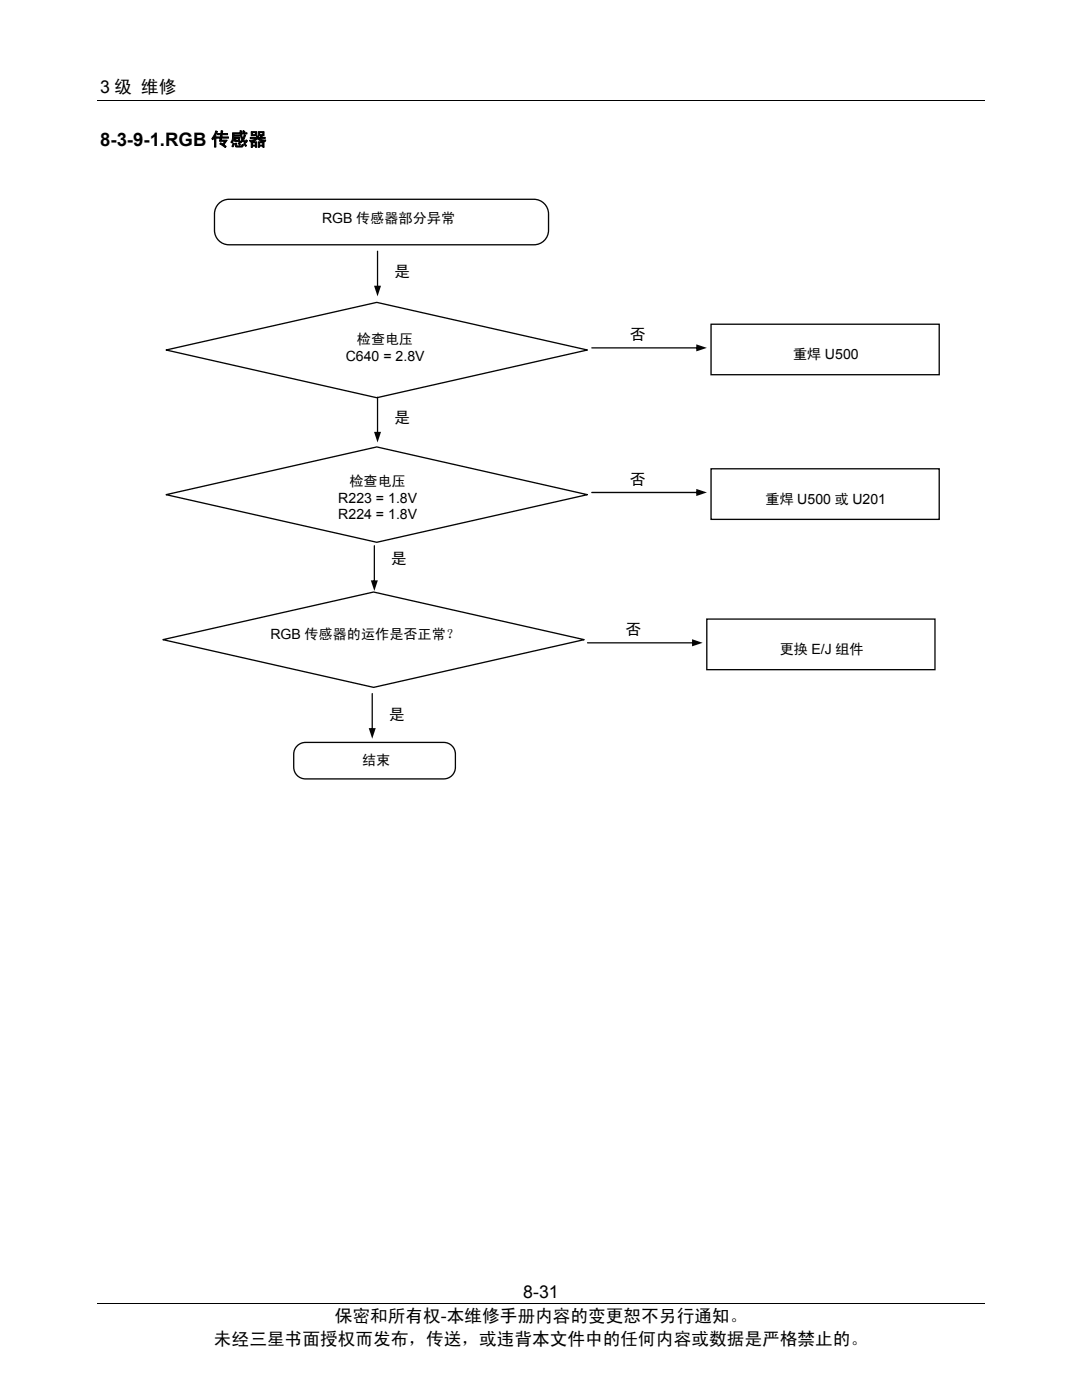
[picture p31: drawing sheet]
<svg xmlns="http://www.w3.org/2000/svg" width="216mm" height="279mm" viewBox="0 0 216 279" stroke-linecap="round" stroke-linejoin="round" font-family="sans-serif">
<defs><g id="words">
<text font-size="3.7" x="20" y="29.1">8-3-9-1.RGB 传感器</text>
<g font-size="3.5">
<text x="20" y="18.6">3 级 维修</text>
<text x="66.8" y="263.8">保密和所有权-本维修手册内容的变更恕不另行通知。</text>
<text x="104.4" y="259">8-31</text>
<text x="42.7" y="268.4">未经三星书面授权而发布，传送，或违背本文件中的任何内容或数据是严格禁止的。</text>
</g>
<g font-size="3.2">
<text x="78.6" y="55.3">是</text>
<text x="125.6" y="67.9">否</text>
<text x="78.6" y="84.5">是</text>
<text x="125.6" y="96.8">否</text>
<text x="78" y="112.5">是</text>
<text x="124.8" y="126.8">否</text>
<text x="77.6" y="143.6">是</text>
</g>
<g font-size="2.8">
<text x="64.3" y="44.5">RGB 传感器部分异常</text>
<text x="71.2" y="68.7">检查电压</text>
<text x="158.3" y="71.6">重焊 U500</text>
<text x="69" y="72.1">C640 = 2.8V</text>
<text x="67.5" y="100.4">R223 = 1.8V</text>
<text x="69.7" y="97">检查电压</text>
<text x="152.8" y="100.5">重焊 U500 或 U201</text>
<text x="67.5" y="103.7">R224 = 1.8V</text>
<text x="54" y="127.6">RGB 传感器的运作是否正常？</text>
<text x="155.6" y="130.5">更换 E/J 组件</text>
<text x="72.2" y="152.7">结束</text>
</g>
</g></defs>
<path d="M19.5 20h177M19.5 260.2h177" fill="none" stroke="#000" stroke-width=".2"/>
<path d="M43.9 40.4l1.1-.6h.7h60.8a2.93 2.93 0 0 1 3 2.9v3.3a2.91 2.91 0 0 1-3 2.9h-60.8a2.89 2.89 0 0 1-2.9-2.9v-3.3a2.93 2.93 0 0 1 1.1-2.3zM33.1 69.8l42.1-9.5 42 9.5-42 9.6z" fill="none" stroke="#040503" stroke-width=".26"/>
<path d="M118 69.3h21.3l.1 .1-.1 .2h-21.2zM138.9 68.7l2.2 .7-2.2 .7z" fill="#040503"/>
<path d="M141.9 64.7h45.5v10.1h-45.5z" fill="none" stroke="#040503" stroke-width=".26"/>
<path d="M75.2 50.1h.3v7.3l-.2 .1-.1-.1zM74.6 57h1.4l-.7 2.1z" fill="#040503"/>
<path d="M59.1 149a2.36 2.36 0 0 1 1.9-.8h27.5a2.32 2.32 0 0 1 2.4 2.3v2.6a2.32 2.32 0 0 1-2.4 2.3h-27.5a2.34 2.34 0 0 1-2.4-2.3l.1-3.1z" fill="none" stroke="#040503" stroke-width=".26"/>
<path d="M75.2 79.2l.3 .1v7.2l-.2 .2-.1-.2zM74.6 86.2h1.4l-.7 2.1z" fill="#040503"/>
<path d="M33.1 98.7l42.1-9.5 42 9.5-42 9.5z" fill="none" stroke="#040503" stroke-width=".26"/>
<path d="M118 98.2l21.3-.1 .1 .2-.1 .1h-21.2zM138.9 97.6l2.2 .7-2.2 .7z" fill="#040503"/>
<path d="M141.9 93.6h45.5v10.1h-45.5z" fill="none" stroke="#040503" stroke-width=".26"/>
<g fill="#040503">
<path d="M74.2 138.3l.2 .1v7.3l-.1 .1-.2-.1zM73.6 145.3h1.4l-.7 2.1z"/>
<path d="M74.6 108.8l.2 .1v7.3l-.1 .1-.1-.1zM74 115.8h1.4l-.7 2.1z"/>
</g>
<path d="M32.5 127.7l42-9.5 42.1 9.5-42.1 9.5z" fill="none" stroke="#040503" stroke-width=".26"/>
<path d="M117.2 128.2h21.3l.1 .1-.1 .1h-21.3zM138.1 127.6l2.1 .7-2.1 .7z" fill="#040503"/>
<path d="M141 123.5h45.6v10.1h-45.6z" fill="none" stroke="#040503" stroke-width=".26"/>
<use href="#words"/>
</svg>
